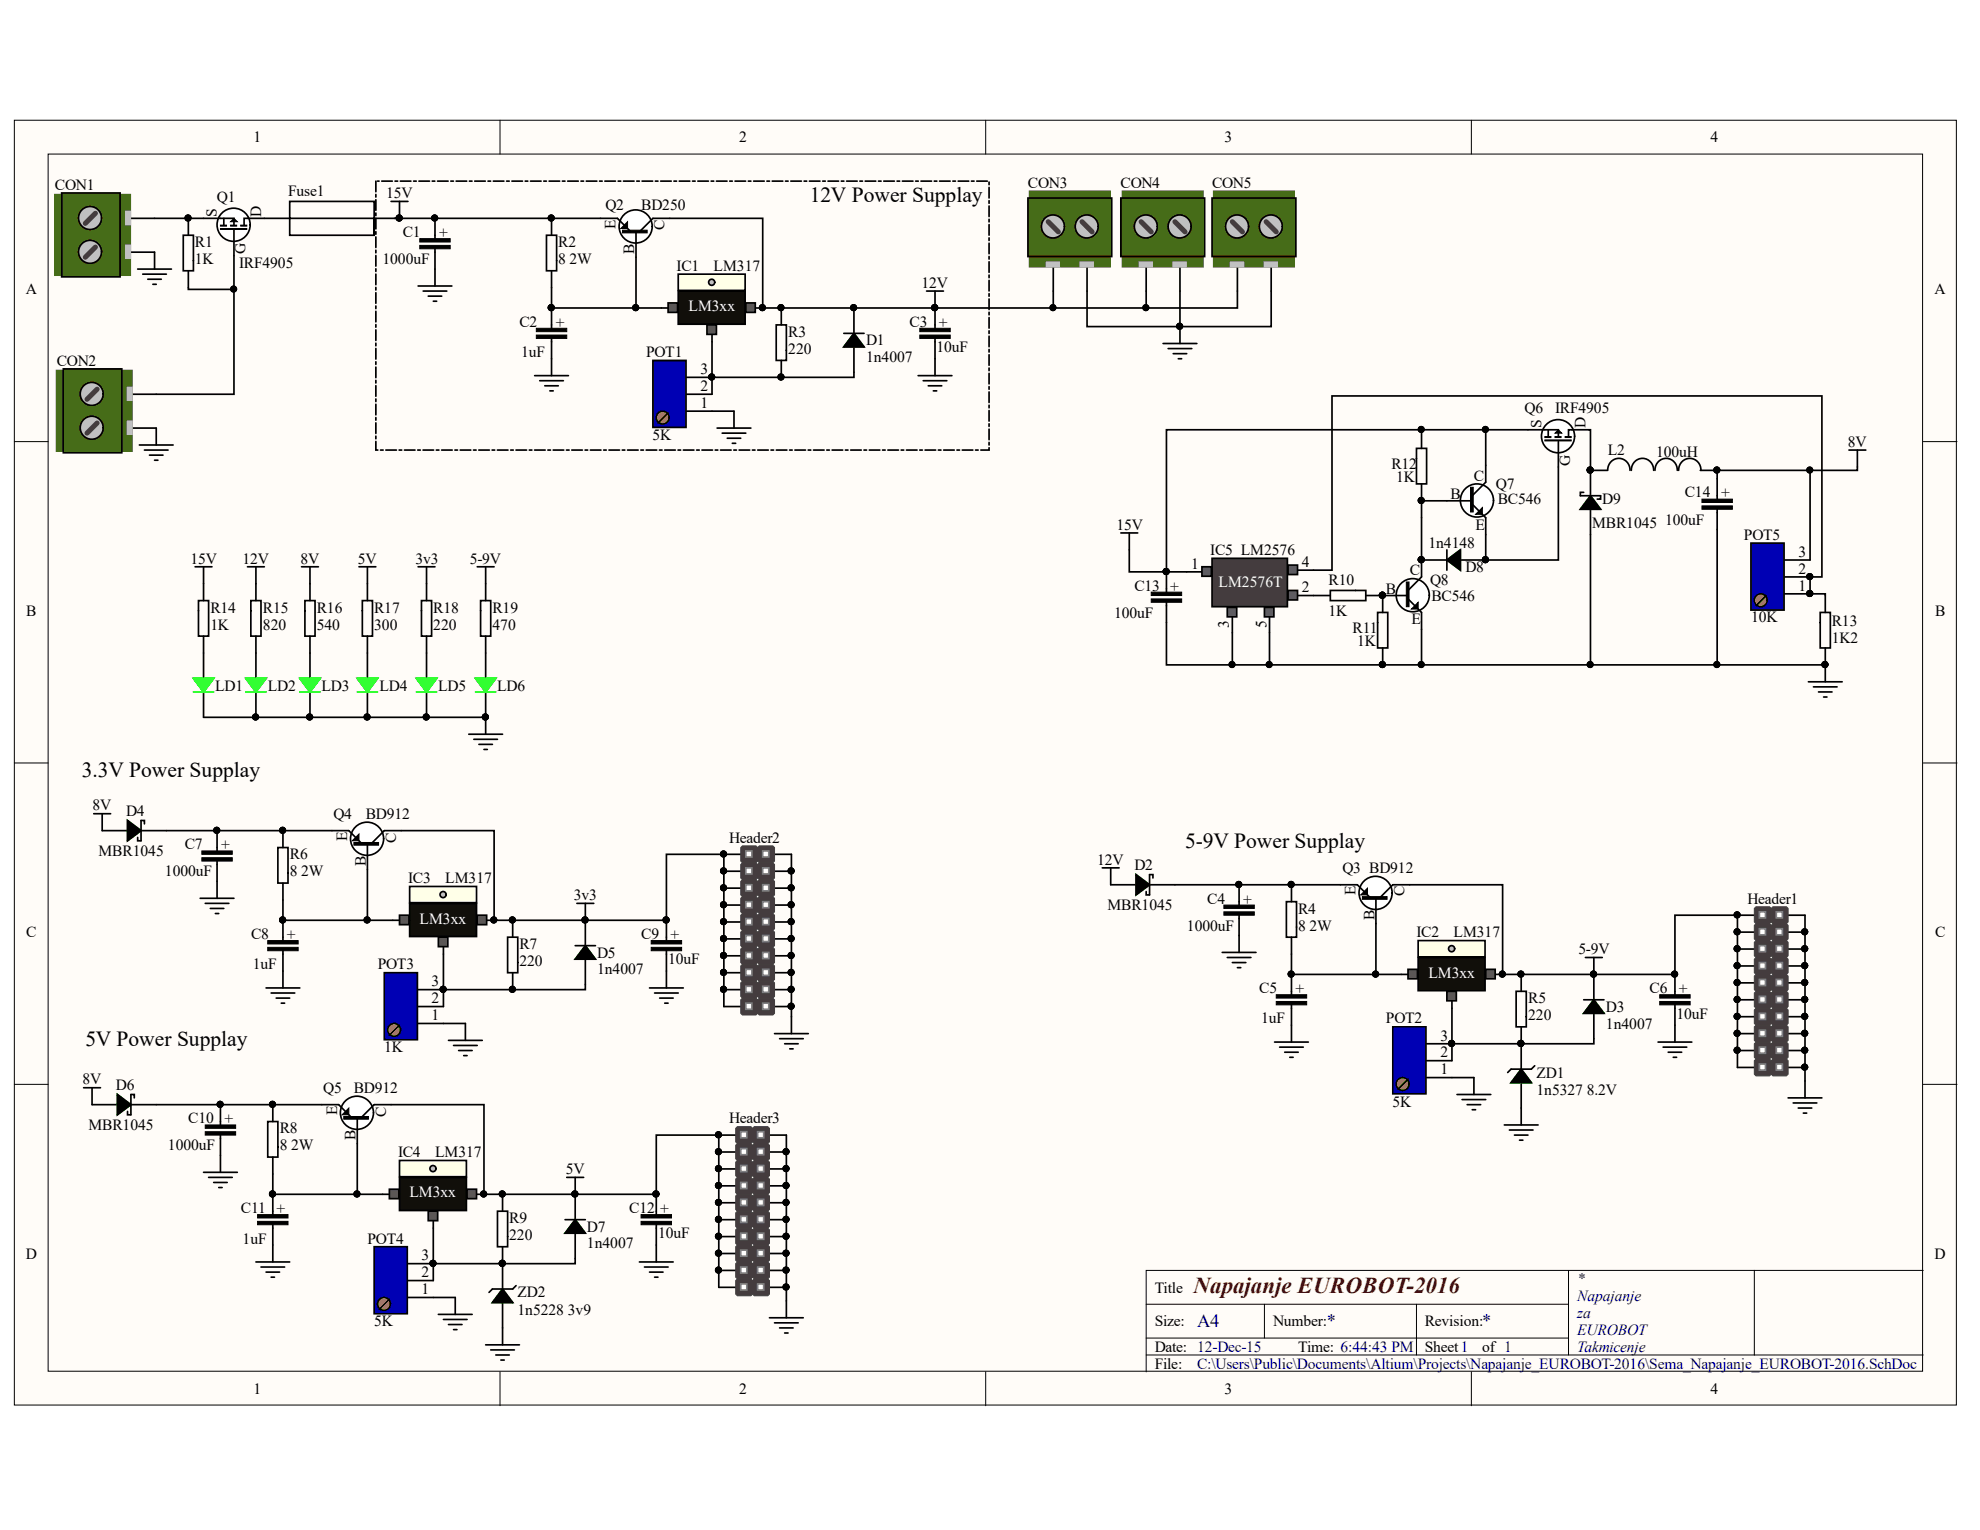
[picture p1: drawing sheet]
<svg xmlns="http://www.w3.org/2000/svg" width="279mm" height="216mm" viewBox="0 0 279 216" stroke-linecap="round" stroke-linejoin="round" font-family="sans-serif">
<defs><g id="words">
<text font-size="3.2" fill="#800000" x="168.4" y="182.4">Napajanje EUROBOT-2016</text>
<g font-size="3">
<text x="114.3" y="28.5">12V Power Supplay</text>
<text x="11.6" y="109.6">3.3V Power Supplay</text>
<text x="167.2" y="119.7">5-9V Power Supplay</text>
<text x="12.1" y="147.6">5V Power Supplay</text>
</g>
<g font-size="2.6" fill="#000080">
<text x="168.9" y="187.3">A4</text>
<text x="187.2" y="187.3">*</text>
<text x="209.2" y="187.3">*</text>
</g>
<g font-size="2.2">
<text x="35.8" y="20.1">1</text>
<text x="104.3" y="20.1">2</text>
<text x="172.8" y="20.1">3</text>
<text x="241.4" y="20.1">4</text>
<text x="7.8" y="26.8">CON1</text>
<text x="30.6" y="28.5">Q1</text>
<text x="40.6" y="27.7">Fuse1</text>
<text x="54.5" y="28">15V</text>
<text x="85.4" y="29.6">Q2</text>
<text x="90.5" y="29.6">BD250</text>
<text x="145.1" y="26.5">CON3</text>
<text x="158.1" y="26.5">CON4</text>
<text x="171" y="26.5">CON5</text>
<text x="27.5" y="34.9">R1</text>
<text x="30.6" y="30.6" transform="rotate(-90 30.6 30.6)">S</text>
<text x="34.7" y="35.8" transform="rotate(-90 34.7 35.8)">G</text>
<text x="36.9" y="30.6" transform="rotate(-90 36.9 30.6)">D</text>
<text x="56.8" y="33.4">C1</text>
<text x="63.3" y="33.4" transform="rotate(-90 63.3 33.4)">+</text>
<text x="78.8" y="34.9">R2</text>
<text x="86.9" y="32.3" transform="rotate(-90 86.9 32.3)">E</text>
<text x="89.5" y="35.8" transform="rotate(-90 89.5 35.8)">B</text>
<text x="93.8" y="32.5" transform="rotate(-90 93.8 32.5)">C</text>
<text x="3.6" y="41.5">A</text>
<text x="27.5" y="37.2">1K</text>
<text x="33.7" y="37.7">IRF4905</text>
<text x="54" y="37.2">1000uF</text>
<text x="78.8" y="37.2">8 2W</text>
<text x="95.5" y="38.3">IC1</text>
<text x="100.7" y="38.3">LM317</text>
<text x="130" y="40.6">12V</text>
<text x="273" y="41.5">A</text>
<text x="73.3" y="46.1">C2</text>
<text x="79.8" y="46.1" transform="rotate(-90 79.8 46.1)">+</text>
<text x="111.2" y="47.5">R3</text>
<text x="128.4" y="46.1">C3</text>
<text x="133.8" y="46.1" transform="rotate(-90 133.8 46.1)">+</text>
<text x="8" y="51.6">CON2</text>
<text x="73.5" y="50.4">1uF</text>
<text x="91.2" y="50.4">POT1</text>
<text x="98.8" y="52.8">3</text>
<text x="111.2" y="49.9">220</text>
<text x="122.2" y="48.7">D1</text>
<text x="122.2" y="51.1">1n4007</text>
<text x="132.2" y="49.7">10uF</text>
<text x="98.8" y="55.1">2</text>
<text x="98.8" y="57.6">1</text>
<text x="215.1" y="58.3">Q6</text>
<text x="219.4" y="58.3">IRF4905</text>
<text x="92.1" y="62.1">5K</text>
<text x="217.5" y="60.4" transform="rotate(-90 217.5 60.4)">S</text>
<text x="221.6" y="65.7" transform="rotate(-90 221.6 65.7)">G</text>
<text x="223.7" y="60.4" transform="rotate(-90 223.7 60.4)">D</text>
<text x="226.9" y="64.2">L2</text>
<text x="233.7" y="64.5">100uH</text>
<text x="260.8" y="63.1">8V</text>
<text x="196.3" y="66.1">R12</text>
<text x="197" y="68.1">1K</text>
<text x="204.7" y="70.4">B</text>
<text x="208" y="67.8">C</text>
<text x="211.1" y="69">Q7</text>
<text x="211.3" y="71.2">BC546</text>
<text x="226.1" y="71.2">D9</text>
<text x="237.7" y="70.2">C14</text>
<text x="244.2" y="70.2" transform="rotate(-90 244.2 70.2)">+</text>
<text x="157.5" y="74.7">15V</text>
<text x="201.6" y="77.4">1n4148</text>
<text x="208.2" y="74.7">E</text>
<text x="224.7" y="74.5">MBR1045</text>
<text x="235" y="74.1">100uF</text>
<text x="246.1" y="76.2">POT5</text>
<text x="26.9" y="79.5">15V</text>
<text x="34.2" y="79.5">12V</text>
<text x="42.4" y="79.5">8V</text>
<text x="50.5" y="79.5">5V</text>
<text x="58.6" y="79.5">3v3</text>
<text x="66.3" y="79.5">5-9V</text>
<text x="160.1" y="83.3">C13</text>
<text x="166.5" y="83.3" transform="rotate(-90 166.5 83.3)">+</text>
<text x="168.1" y="80.2">1</text>
<text x="170.8" y="78.3">IC5 LM2576</text>
<text x="183.7" y="83.6">2</text>
<text x="183.7" y="80">4</text>
<text x="187.5" y="82.6">R10</text>
<text x="195.6" y="83.8">B</text>
<text x="198.9" y="81.2">C</text>
<text x="201.8" y="82.6">Q8</text>
<text x="206.8" y="80.7">D8</text>
<text x="253.8" y="78.5">3</text>
<text x="253.8" y="81">2</text>
<text x="253.8" y="83.3">1</text>
<text x="3.7" y="86.9">B</text>
<text x="29.7" y="86.5">R14</text>
<text x="29.7" y="88.8">1K</text>
<text x="37.1" y="86.5">R15</text>
<text x="37.1" y="88.8">820</text>
<text x="44.7" y="86.5">R16</text>
<text x="44.7" y="88.8">540</text>
<text x="52.8" y="86.5">R17</text>
<text x="52.8" y="88.8">300</text>
<text x="61.1" y="86.5">R18</text>
<text x="61.1" y="88.8">220</text>
<text x="69.5" y="86.5">R19</text>
<text x="69.5" y="88.8">470</text>
<text x="157.2" y="87.1">100uF</text>
<text x="173.4" y="88.7" transform="rotate(-90 173.4 88.7)">3</text>
<text x="178.7" y="88.7" transform="rotate(-90 178.7 88.7)">5</text>
<text x="187.5" y="86.9">1K</text>
<text x="190.9" y="89.3">R11</text>
<text x="199.2" y="88.1">E</text>
<text x="202" y="84.8">BC546</text>
<text x="247.1" y="87.8">10K</text>
<text x="258.5" y="88.3">R13</text>
<text x="273.1" y="86.9">B</text>
<text x="191.5" y="91.2">1K</text>
<text x="258.5" y="90.7">1K2</text>
<text x="30.4" y="97.5">LD1</text>
<text x="37.8" y="97.5">LD2</text>
<text x="45.4" y="97.5">LD3</text>
<text x="53.6" y="97.5">LD4</text>
<text x="61.8" y="97.5">LD5</text>
<text x="70.2" y="97.5">LD6</text>
<text x="13.1" y="114.3">8V</text>
<text x="17.8" y="115.1">D4</text>
<text x="26.1" y="119.8">C7</text>
<text x="32.6" y="119.8" transform="rotate(-90 32.6 119.8)">+</text>
<text x="47.1" y="115.5">Q4</text>
<text x="49" y="118.6" transform="rotate(-90 49 118.6)">E</text>
<text x="51.6" y="115.5">BD912</text>
<text x="55.9" y="118.9" transform="rotate(-90 55.9 118.9)">C</text>
<text x="102.9" y="118.9">Header2</text>
<text x="13.9" y="120.8">MBR1045</text>
<text x="23.3" y="123.6">1000uF</text>
<text x="40.9" y="121.3">R6</text>
<text x="40.9" y="123.6">8 2W</text>
<text x="51.6" y="122.2" transform="rotate(-90 51.6 122.2)">B</text>
<text x="57.6" y="124.6">IC3</text>
<text x="62.8" y="124.6">LM317</text>
<text x="154.8" y="122">12V</text>
<text x="160.1" y="122.7">D2</text>
<text x="189.4" y="123.2">Q3 BD912</text>
<text x="81" y="127">3v3</text>
<text x="156.3" y="128.4">MBR1045</text>
<text x="167.5" y="131.3">1000uF</text>
<text x="170.4" y="127.5">C4</text>
<text x="176.8" y="127.5" transform="rotate(-90 176.8 127.5)">+</text>
<text x="183.2" y="128.9">R4</text>
<text x="183.2" y="131.3">8 2W</text>
<text x="191.3" y="126.2" transform="rotate(-90 191.3 126.2)">E</text>
<text x="194" y="129.9" transform="rotate(-90 194 129.9)">B</text>
<text x="198.2" y="126.5" transform="rotate(-90 198.2 126.5)">C</text>
<text x="246.6" y="127.5">Header1</text>
<text x="3.7" y="132.2">C</text>
<text x="35.4" y="132.5">C8</text>
<text x="35.7" y="136.8">1uF</text>
<text x="41.8" y="132.5" transform="rotate(-90 41.8 132.5)">+</text>
<text x="53.3" y="136.8">POT3</text>
<text x="73.3" y="133.9">R7</text>
<text x="73.3" y="136.3">220</text>
<text x="84.3" y="135.1">D5</text>
<text x="84.3" y="137.5">1n4007</text>
<text x="90.5" y="132.5">C9</text>
<text x="94.3" y="136">10uF</text>
<text x="96" y="132.5" transform="rotate(-90 96 132.5)">+</text>
<text x="199.9" y="132.2">IC2</text>
<text x="205.1" y="132.2">LM317</text>
<text x="222.7" y="134.6">5-9V</text>
<text x="273.1" y="132.2">C</text>
<text x="60.9" y="139.2">3</text>
<text x="60.9" y="141.5">2</text>
<text x="60.9" y="144">1</text>
<text x="177.7" y="140.1">C5</text>
<text x="184.2" y="140.2" transform="rotate(-90 184.2 140.2)">+</text>
<text x="215.6" y="141.5">R5</text>
<text x="215.6" y="144">220</text>
<text x="226.6" y="142.8">D3</text>
<text x="232.8" y="140.1">C6</text>
<text x="236.6" y="143.7">10uF</text>
<text x="238.2" y="140.2" transform="rotate(-90 238.2 140.2)">+</text>
<text x="54.2" y="148.5">1K</text>
<text x="177.9" y="144.4">1uF</text>
<text x="195.6" y="144.4">POT2</text>
<text x="203.2" y="146.9">3</text>
<text x="203.2" y="149.2">2</text>
<text x="226.6" y="145.2">1n4007</text>
<text x="11.6" y="153">8V</text>
<text x="16.4" y="153.8">D6</text>
<text x="45.6" y="154.2">Q5</text>
<text x="49.9" y="154.2">BD912</text>
<text x="203.2" y="151.6">1</text>
<text x="216.8" y="152.1">ZD1</text>
<text x="216.8" y="154.5">1n5327 8.2V</text>
<text x="12.5" y="159.4">MBR1045</text>
<text x="26.6" y="158.5">C10</text>
<text x="33.1" y="158.5" transform="rotate(-90 33.1 158.5)">+</text>
<text x="39.5" y="159.9">R8</text>
<text x="47.6" y="157.3" transform="rotate(-90 47.6 157.3)">E</text>
<text x="50.2" y="160.9" transform="rotate(-90 50.2 160.9)">B</text>
<text x="54.5" y="157.6" transform="rotate(-90 54.5 157.6)">C</text>
<text x="102.9" y="158.5">Header3</text>
<text x="196.5" y="156.1">5K</text>
<text x="23.7" y="162.3">1000uF</text>
<text x="39.5" y="162.3">8 2W</text>
<text x="56.2" y="163.3">IC4</text>
<text x="61.4" y="163.3">LM317</text>
<text x="79.9" y="165.7">5V</text>
<text x="34" y="171.2">C11</text>
<text x="40.4" y="171.2" transform="rotate(-90 40.4 171.2)">+</text>
<text x="71.9" y="172.6">R9</text>
<text x="82.8" y="173.8">D7</text>
<text x="88.8" y="171.2">C12</text>
<text x="94.5" y="171.2" transform="rotate(-90 94.5 171.2)">+</text>
<text x="3.6" y="177.6">D</text>
<text x="34.2" y="175.5">1uF</text>
<text x="51.9" y="175.5">POT4</text>
<text x="59.5" y="177.8">3</text>
<text x="71.9" y="175">220</text>
<text x="82.8" y="176.2">1n4007</text>
<text x="92.9" y="174.7">10uF</text>
<text x="273" y="177.6">D</text>
<text x="59.5" y="180.2">2</text>
<text x="59.5" y="182.7">1</text>
<text x="73" y="183.1">ZD2</text>
<text x="73" y="185.5">1n5228 3v9</text>
<text x="162.9" y="182.4">Title</text>
<text x="52.8" y="187.1">5K</text>
<text x="162.9" y="187.1">Size:</text>
<text x="162.9" y="190.8">Date: 12-Dec-15</text>
<text x="179.6" y="187.1">Number:</text>
<text x="183.2" y="190.8">Time: 6:44:43 PM</text>
<text x="201.1" y="187.1">Revision:</text>
<text x="201.1" y="190.8">Sheet1</text>
<text x="209.2" y="190.8">of 1</text>
<text x="35.8" y="196.7">1</text>
<text x="104.3" y="196.7">2</text>
<text x="162.9" y="193.1">File:</text>
<text x="172.8" y="196.7">3</text>
<text x="241.4" y="196.7">4</text>
</g>
<g font-size="2.2" fill="#fff">
<text x="97.2" y="43.9">LM3xx</text>
<text x="172" y="82.8">LM2576T</text>
<text x="59.2" y="130.4">LM3xx</text>
<text x="201.6" y="138">LM3xx</text>
<text x="57.8" y="169">LM3xx</text>
</g>
<g font-size="2.2" fill="#000080">
<text x="222.6" y="181.2">*</text>
<text x="222.6" y="183.6">Napajanje</text>
<text x="222.6" y="186">za</text>
<text x="222.6" y="188.3">EUROBOT</text>
<text x="222.6" y="190.8">Takmicenje</text>
<text x="168.9" y="193.1">C:\Users\Public\Documents\Altium\Projects\Napajanje_EUROBOT-2016\Sema_Napajanje_EUROBOT-2016.SchDoc</text>
</g>
</g></defs>
<g fill="#fffcf8" stroke="#000" stroke-width=".14">
<path d="M2 17h274.1v181.3h-274.1z"/>
<path d="M6.8 21.7h264.5v171.8h-264.5z"/>
</g>
<g fill="none" stroke="#000" stroke-width=".14">
<path d="M70.6 17v4.7M139.1 17v4.7M207.6 17v4.7M2 62.3h4.8M271.4 62.3h4.8M2 107.7h4.8M271.4 107.7h4.8M2 153h4.8M271.4 153h4.8M221.3 179.3v11.9M247.6 179.3h-85.9v14.3M271.4 179.3h-23.8v11.9"/>
<path d="M70.6 193.6v4.8M139.1 193.6v4.8M161.7 184h59.6M161.7 191.2h109.7M161.7 188.8h59.6M178.4 184v4.8M199.9 184v7.2M207.6 193.6v4.8"/>
</g>
<path d="M17 35.6h4.8M17 30.8h4.8" fill="none" stroke="#000" stroke-width=".24"/>
<g fill="#466c18" stroke="#466c18" stroke-width=".24">
<path d="M7.7 27.5h.9v11.3h-.9z"/>
<path d="M17 27.5h1.4v11.3h-1.4z"/>
</g>
<path d="M8.7 27.2h8.2v11.9h-8.2z" fill="#466c18" stroke="#000" stroke-width=".24"/>
<g fill="#c0c0c0" stroke="#000" stroke-width=".24">
<circle cx="12.7" cy="35.5" r="1.62"/>
<circle cx="12.7" cy="30.8" r="1.62"/>
</g>
<path d="M13.5 30.1l-1.5 1.4M13.5 34.9l-1.5 1.4" fill="none" stroke="#443c3e" stroke-width=".72"/>
<g fill="#c0c0c0" stroke="#c0c0c0" stroke-width=".24">
<path d="M17.8 34.6h.6v1.8h-.6z"/>
<path d="M17.8 29.9h.6v1.8h-.6z"/>
</g>
<path d="M17.3 55.6h4.7M17.3 60.4h4.7" fill="none" stroke="#000" stroke-width=".24"/>
<g fill="#466c18" stroke="#466c18" stroke-width=".24">
<path d="M8 52.3h.8v11.4h-.8z"/>
<path d="M17.3 52.3h1.3v11.4h-1.3z"/>
</g>
<path d="M8.9 52.1h8.3v11.8h-8.3z" fill="#466c18" stroke="#000" stroke-width=".24"/>
<g fill="#c0c0c0" stroke="#000" stroke-width=".24">
<circle cx="12.9" cy="60.4" r="1.62"/>
<circle cx="12.9" cy="55.6" r="1.62"/>
</g>
<path d="M13.7 54.9l-1.4 1.4M13.7 59.7l-1.4 1.4" fill="none" stroke="#443c3e" stroke-width=".72"/>
<g fill="#c0c0c0" stroke="#c0c0c0" stroke-width=".24">
<path d="M18 59.5h.6v1.8h-.6z"/>
<path d="M18 54.7h.6v1.8h-.6z"/>
</g>
<g fill="none" stroke="#000" stroke-width=".24">
<path d="M19.4 38h4.8M20.1 38.7h3.4M20.9 39.4h1.9M21.8 35.6v2.4M33 36.1v19.5h-11M37.3 30.8h15.5v2.4h-11.9v-4.8h11.9v4.8M52.8 30.8h3.6M61.4 30.8v2.9M61.4 35.1v5.3M21.6 40.1h.4M59 40.4h4.8M59.7 41.1h3.3"/>
<path d="M60.4 41.8h1.9M61.1 42.5h.5"/>
</g>
<g fill="#000" stroke="#000" stroke-width=".14">
<circle cx="56.3" cy="30.8" r=".43"/>
<circle cx="61.3" cy="30.8" r=".43"/>
<circle cx="33" cy="40.8" r=".43"/>
</g>
<g fill="#000" stroke="#000" stroke-width=".14">
<path d="M59.2 33.7h4.3v.5h-4.3z" fill-rule="evenodd"/>
<path d="M59.2 34.6h4.3v.5h-4.3z" fill-rule="evenodd"/>
</g>
<path d="M95.7 41.1h9.4v4.7h-9.4z" fill="#110f0a" stroke="#000" stroke-width=".24"/>
<path d="M93.3 43.5h2.4M100.5 45.8v2.4M105.2 43.5h2.4" fill="none" stroke="#000" stroke-width=".24"/>
<circle cx="107.6" cy="43.4" r=".43" fill="#000" stroke="#000" stroke-width=".14"/>
<path d="M95.7 38.7h9.4v2.3h-9.4z" fill="#ffffe8" stroke="#000" stroke-width=".24"/>
<circle cx="100.4" cy="39.8" r=".43" fill="#c0c0c0" stroke="#000" stroke-width=".24"/>
<g fill="#5e5854" stroke="#000" stroke-width=".24">
<path d="M94.3 42.7h1.3v1.4h-1.3z"/>
<path d="M99.8 45.8h1.3v1.4h-1.3z"/>
<path d="M105.2 42.7h1.4v1.4h-1.4z"/>
</g>
<g fill="#000" stroke="#000" stroke-width=".14">
<circle cx="77.8" cy="30.8" r=".43"/>
<circle cx="77.8" cy="43.4" r=".43"/>
<circle cx="89.7" cy="43.4" r=".43"/>
<circle cx="100.4" cy="53.2" r=".43"/>
<circle cx="107.6" cy="43.4" r=".43"/>
<circle cx="110.2" cy="53.2" r=".43"/>
<circle cx="110.2" cy="43.4" r=".43"/>
<circle cx="120.5" cy="43.4" r=".43"/>
</g>
<g fill="none" stroke="#000" stroke-width=".24">
<path d="M77.1 33.2h1.4v5h-1.4zM77.8 30.8v2.4M77.8 38.2v8.1M77.8 47.8v2.8M89.7 43.5h3.6M96.9 53.2h3.6M96.9 55.6h3.6M96.9 58h3.6M109.5 45.8h1.5v5.1h-1.5zM110.2 43.5v2.3M110.2 50.9v2.3M119.1 47h2.8"/>
<path d="M120.5 43.5v3.5M120.5 48.9v3.6"/>
</g>
<g fill="#000" stroke="#000" stroke-width=".14">
<path d="M75.7 46.3h4.3v.5h-4.3z" fill-rule="evenodd"/>
<path d="M75.7 47.3h4.3v.5h-4.3z" fill-rule="evenodd"/>
</g>
<path d="M120.5 47l1.4 1.9h-2.8z" fill="none" stroke="#0f0" stroke-width=".24"/>
<path d="M120.5 47l1.4 1.9h-2.8z" fill-rule="evenodd" fill="#000" stroke="#000" stroke-width=".24"/>
<path d="M92.1 50.9h4.7v9.4h-4.7z" fill="#0000b4" stroke="#000" stroke-width=".24"/>
<circle cx="93.5" cy="58.9" r=".91" fill="#ffc51a" stroke="#000" stroke-width=".24"/>
<g fill="none" stroke="#000" stroke-width=".24">
<path d="M89.7 36.3v7.2h-11.9M148.6 36.3v4.8M153.4 36.3v4.8M75.4 53h4.8M76.2 53.7h3.3M76.9 54.4h1.9M77.6 55.2h.5M77.8 50.6v2.4M94.3 58.3l-1.5 1.4M100.5 48.2v5h20v-.7M100.5 53.2v2.4M100.5 58h3.1v2.4"/>
<path d="M129.6 53h4.7M130.3 53.7h3.3M130.7 41.1h2.4M131 54.4h1.9M131.7 55.2h.5M131.9 41.1v5.2M131.9 47.8v5.2M101.2 60.4h4.8M101.9 61.1h3.3M102.6 61.8h1.9M103.3 62.6h.5"/>
</g>
<g fill="#000" stroke="#000" stroke-width=".14">
<circle cx="77.8" cy="43.4" r=".43"/>
<circle cx="89.7" cy="43.4" r=".43"/>
<circle cx="100.4" cy="53.2" r=".43"/>
<circle cx="110.2" cy="53.2" r=".43"/>
<circle cx="131.9" cy="43.4" r=".43"/>
</g>
<g fill="#000" stroke="#000" stroke-width=".14">
<path d="M129.8 46.3h4.3v.5h-4.3z" fill-rule="evenodd"/>
<path d="M129.8 47.3h4.3v.5h-4.3z" fill-rule="evenodd"/>
</g>
<g fill="#466c18" stroke="#466c18" stroke-width=".24">
<path d="M145.3 27h11.3v.9h-11.3z"/>
<path d="M145.3 36.3h11.3v1.3h-11.3z"/>
</g>
<path d="M145.1 27.9h11.8v8.3h-11.8z" fill="#466c18" stroke="#000" stroke-width=".24"/>
<g fill="#c0c0c0" stroke="#000" stroke-width=".24">
<circle cx="148.6" cy="32" r="1.62"/>
<circle cx="153.3" cy="32" r="1.62"/>
</g>
<path d="M147.9 31.3l1.4 1.4M152.7 31.3l1.4 1.4" fill="none" stroke="#443c3e" stroke-width=".72"/>
<g fill="#c0c0c0" stroke="#c0c0c0" stroke-width=".24">
<path d="M147.7 37h1.8v.6h-1.8z"/>
<path d="M152.4 37h1.9v.6h-1.9z"/>
</g>
<path d="M161.7 36.3v4.8M166.5 36.3v4.8" fill="none" stroke="#000" stroke-width=".24"/>
<g fill="#466c18" stroke="#466c18" stroke-width=".24">
<path d="M158.4 27h11.3v.9h-11.3z"/>
<path d="M158.4 36.3h11.3v1.3h-11.3z"/>
</g>
<path d="M158.2 27.9h11.8v8.3h-11.8z" fill="#466c18" stroke="#000" stroke-width=".24"/>
<g fill="#c0c0c0" stroke="#000" stroke-width=".24">
<circle cx="161.7" cy="32" r="1.62"/>
<circle cx="166.5" cy="32" r="1.62"/>
</g>
<path d="M161 31.3l1.5 1.4M165.8 31.3l1.4 1.4" fill="none" stroke="#443c3e" stroke-width=".72"/>
<g fill="#c0c0c0" stroke="#c0c0c0" stroke-width=".24">
<path d="M160.8 37h1.8v.6h-1.8z"/>
<path d="M165.6 37h1.8v.6h-1.8z"/>
</g>
<path d="M174.6 36.3v4.8M179.4 36.3v4.8" fill="none" stroke="#000" stroke-width=".24"/>
<g fill="#466c18" stroke="#466c18" stroke-width=".24">
<path d="M171.3 27h11.3v.9h-11.3z"/>
<path d="M171.3 36.3h11.3v1.3h-11.3z"/>
</g>
<path d="M171 27.9h11.9v8.3h-11.9z" fill="#466c18" stroke="#000" stroke-width=".24"/>
<g fill="#c0c0c0" stroke="#000" stroke-width=".24">
<circle cx="174.6" cy="32" r="1.62"/>
<circle cx="179.3" cy="32" r="1.62"/>
</g>
<path d="M173.9 31.3l1.4 1.4M178.7 31.3l1.4 1.4" fill="none" stroke="#443c3e" stroke-width=".72"/>
<g fill="#c0c0c0" stroke="#c0c0c0" stroke-width=".24">
<path d="M173.7 37h1.8v.6h-1.8z"/>
<path d="M178.4 37h1.8v.6h-1.8z"/>
</g>
<path d="M148.6 41.1v2.4h-16.7M153.4 41.1v5h26v-5M161.7 41.1v2.4h-13.1M164.1 48.5h4.8M164.8 49.2h3.4M165.6 49.9h1.9M166.3 50.6h.4M166.5 41.1v7.4M174.6 41.1v2.4h-12.9" fill="none" stroke="#000" stroke-width=".24"/>
<g fill="#000" stroke="#000" stroke-width=".14">
<circle cx="131.9" cy="43.4" r=".43"/>
<circle cx="148.6" cy="43.4" r=".43"/>
<circle cx="161.7" cy="43.4" r=".43"/>
<circle cx="166.5" cy="46" r=".43"/>
</g>
<circle cx="33" cy="31.7" r="2.34" fill="#fff" stroke="#000" stroke-width=".24"/>
<g fill="#000" stroke="#000" stroke-width=".14">
<path d="M31.1 32.2h3.7v.2h-3.7zM31.1 31.8h.9v.1h-.9zM32.5 31.8h.9v.1h-.9zM34 31.8h.8v.1h-.8z"/>
<circle cx="26.5" cy="30.8" r=".43"/>
<circle cx="33" cy="40.8" r=".43"/>
</g>
<path d="M25.9 33.2h1.4v5h-1.4zM26.6 38.2v2.6h6.4M26.6 30.8v2.4M28.7 30.8h4.3v1M31.6 30.8v1M33 32.5v3.6M37.3 30.8h-2.9v1M19.7 62.8h4.7M20.4 63.5h3.3M21.1 64.2h1.9M21.8 64.9h.5M22 60.4v2.4" fill="none" stroke="#000" stroke-width=".24"/>
<path d="M33 30.8l.5 .5h-1z" fill="#000" stroke="#000" stroke-width=".14"/>
<path d="M53 25.6v37.9h86.6v-37.9h-86.3" fill="none" stroke="#000" stroke-width=".24" stroke-dasharray="1.5 .4 .4 .4"/>
<path d="M200.1 135.1h9.5v4.7h-9.5z" fill="#110f0a" stroke="#000" stroke-width=".24"/>
<path d="M197.7 137.5h2.4M204.9 139.9v2.4M209.7 137.5h2.3" fill="none" stroke="#000" stroke-width=".24"/>
<circle cx="212" cy="137.5" r=".43" fill="#000" stroke="#000" stroke-width=".14"/>
<path d="M200.1 132.7h9.5v2.3h-9.5z" fill="#ffffe8" stroke="#000" stroke-width=".24"/>
<circle cx="204.8" cy="133.9" r=".43" fill="#c0c0c0" stroke="#000" stroke-width=".24"/>
<g fill="#5e5854" stroke="#000" stroke-width=".24">
<path d="M198.7 136.8h1.3v1.3h-1.3z"/>
<path d="M204.2 139.9h1.3v1.3h-1.3z"/>
<path d="M209.7 136.8h1.3v1.3h-1.3z"/>
</g>
<g fill="#000" stroke="#000" stroke-width=".14">
<circle cx="182.2" cy="124.8" r=".43"/>
<circle cx="182.2" cy="137.5" r=".43"/>
<circle cx="194.1" cy="137.5" r=".43"/>
<circle cx="212" cy="137.5" r=".43"/>
<circle cx="214.6" cy="137.5" r=".43"/>
<circle cx="224.9" cy="137.5" r=".43"/>
<circle cx="204.8" cy="147.2" r=".43"/>
<circle cx="214.6" cy="147.2" r=".43"/>
</g>
<g fill="none" stroke="#000" stroke-width=".24">
<path d="M181.5 127.2h1.5v5h-1.5zM182.2 124.9v2.3M182.2 132.2v2.4M182.2 137.5v2.9M194.2 137.5h3.5M213.9 139.9h1.5v5h-1.5zM214.7 137.5v2.4M224.9 137.5v3.6M182.2 141.8v2.9M201.3 147.3h3.6M201.3 149.7h3.6M201.3 152.1h3.6"/>
<path d="M214.7 144.9v2.4M223.5 141.1h2.8M224.9 143v3.6"/>
</g>
<g fill="#000" stroke="#000" stroke-width=".14">
<path d="M180.1 140.4h4.3v.4h-4.3z" fill-rule="evenodd"/>
<path d="M180.1 141.3h4.3v.5h-4.3z" fill-rule="evenodd"/>
</g>
<path d="M224.9 141.1l1.4 1.9h-2.8z" fill="none" stroke="#0f0" stroke-width=".24"/>
<path d="M224.9 141.1l1.4 1.9h-2.8z" fill-rule="evenodd" fill="#000" stroke="#000" stroke-width=".24"/>
<path d="M196.5 144.9h4.7v9.5h-4.7z" fill="#0000b4" stroke="#000" stroke-width=".24"/>
<circle cx="197.9" cy="153" r=".91" fill="#ffc51a" stroke="#000" stroke-width=".24"/>
<g fill="none" stroke="#000" stroke-width=".24">
<path d="M30.6 117.2v2.9M28.2 126.8h4.8M29 127.5h3.3M29.7 128.2h1.9M30.4 128.9h.5M30.6 121.5v5.3M155.5 122.5h2.4M156.7 122.5v2.4h3.6M162.2 124.9h3.6M162.7 123.9v-.5h-.5v2.9h-.5v-.5M194.2 130.3v7.2h-12v-2.9M236.4 137.5v2.9"/>
<path d="M179.9 147h4.7M180.6 147.8h3.3M181.3 148.5h1.9M182 149.2h.5M182.2 144.7v2.3M198.7 152.3l-1.4 1.4M204.9 147.3v2.4M204.9 152.1h3.1v2.3M205.6 154.4h4.8M206.3 155.2h3.4M207 155.9h1.9M207.7 156.6h.5"/>
<path d="M212.3 158.7h4.7M213 159.5h3.3M214.7 147.3v3.6M214.7 152.8v5.9M216.6 150.4l-.5 .5h-2.9l-.4 .4M234 147h4.7M234.7 147.8h3.3M235.4 148.5h1.9M236.1 149.2h.5M236.4 141.8v5.2M213.7 160.2h1.9M214.4 160.9h.5"/>
</g>
<g fill="#000" stroke="#000" stroke-width=".14">
<circle cx="30.6" cy="117.2" r=".43"/>
<circle cx="182.2" cy="137.5" r=".43"/>
<circle cx="194.1" cy="137.5" r=".43"/>
<circle cx="236.3" cy="137.5" r=".43"/>
<circle cx="204.8" cy="147.2" r=".43"/>
<circle cx="214.6" cy="147.2" r=".43"/>
</g>
<g fill="#000" stroke="#000" stroke-width=".14">
<path d="M28.5 120.1h4.3v.5h-4.3z" fill-rule="evenodd"/>
<path d="M28.5 121h4.3v.5h-4.3z" fill-rule="evenodd"/>
<path d="M234.2 140.4h4.3v.4h-4.3z" fill-rule="evenodd"/>
<path d="M234.2 141.3h4.3v.5h-4.3z" fill-rule="evenodd"/>
</g>
<path d="M160.3 123.4l1.9 1.5-1.9 1.4zM214.7 150.9l1.4 1.9h-2.9z" fill="none" stroke="#0f0" stroke-width=".24"/>
<g fill="#000" stroke="#000" stroke-width=".24">
<path d="M160.3 123.4l1.9 1.5-1.9 1.4z" fill-rule="evenodd"/>
<path d="M214.7 150.9l1.4 1.9h-2.9z" fill-rule="evenodd"/>
</g>
<path d="M57.8 127.5h9.4v4.7h-9.4z" fill="#110f0a" stroke="#000" stroke-width=".24"/>
<path d="M55.4 129.9h2.4M62.6 132.2v2.4M67.3 129.9h2.4" fill="none" stroke="#000" stroke-width=".24"/>
<circle cx="69.7" cy="129.8" r=".43" fill="#000" stroke="#000" stroke-width=".14"/>
<path d="M57.8 125.1h9.4v2.3h-9.4z" fill="#ffffe8" stroke="#000" stroke-width=".24"/>
<circle cx="62.5" cy="126.2" r=".43" fill="#c0c0c0" stroke="#000" stroke-width=".24"/>
<g fill="#5e5854" stroke="#000" stroke-width=".24">
<path d="M56.4 129.1h1.3v1.4h-1.3z"/>
<path d="M61.9 132.2h1.3v1.4h-1.3z"/>
<path d="M67.3 129.1h1.4v1.4h-1.4z"/>
</g>
<g fill="#000" stroke="#000" stroke-width=".14">
<circle cx="39.9" cy="117.2" r=".43"/>
<circle cx="39.9" cy="129.8" r=".43"/>
<circle cx="51.8" cy="129.8" r=".43"/>
<circle cx="62.5" cy="139.6" r=".43"/>
<circle cx="69.7" cy="129.8" r=".43"/>
<circle cx="72.3" cy="139.6" r=".43"/>
<circle cx="72.3" cy="129.8" r=".43"/>
<circle cx="82.5" cy="129.8" r=".43"/>
</g>
<g fill="none" stroke="#000" stroke-width=".24">
<path d="M39.2 119.6h1.4v5h-1.4zM39.9 117.2v2.4M39.9 124.6v8.1M39.9 134.2v2.8M51.8 129.9h3.6M59 139.6h3.6M71.6 132.2h1.5v5.1h-1.5zM72.3 129.9v2.3M72.3 137.3v2.3M81.2 133.4h2.8M82.6 129.9v3.5M82.6 135.4v3.5"/>
<path d="M59 142h3.6M59 144.4h3.6"/>
</g>
<g fill="#000" stroke="#000" stroke-width=".14">
<path d="M37.8 132.7h4.3v.5h-4.3z" fill-rule="evenodd"/>
<path d="M37.8 133.7h4.3v.5h-4.3z" fill-rule="evenodd"/>
</g>
<path d="M82.6 133.4l1.4 2h-2.8z" fill="none" stroke="#0f0" stroke-width=".24"/>
<path d="M82.6 133.4l1.4 2h-2.8z" fill-rule="evenodd" fill="#000" stroke="#000" stroke-width=".24"/>
<path d="M54.2 137.3h4.7v9.4h-4.7z" fill="#0000b4" stroke="#000" stroke-width=".24"/>
<circle cx="55.6" cy="145.3" r=".91" fill="#ffc51a" stroke="#000" stroke-width=".24"/>
<g fill="none" stroke="#000" stroke-width=".24">
<path d="M14.4 117.2h3.6M19.9 117.2h3.6M20.4 116.3v-.5h-.5v2.8h-.5v-.4M37.5 139.4h4.8M39.9 137v2.4M51.8 122.7v7.2h-11.9M62.6 139.6v2.4M91.7 139.4h4.7M94 129.9v2.8M94 134.2v5.2M245.2 131.5h3.5M245.2 129.1h3.5"/>
<path d="M38.3 140.1h3.3M39 140.8h1.9M39.7 141.6h.5M56.4 144.7l-1.5 1.4M62.6 144.4h3.1v2.4M63.3 146.8h4.8M64 147.5h3.3M64.7 148.2h1.9M65.4 149h.5M92.4 140.1h3.3M93.1 140.8h1.9M93.8 141.6h.5"/>
</g>
<g fill="#000" stroke="#000" stroke-width=".14">
<circle cx="39.9" cy="129.8" r=".43"/>
<circle cx="51.8" cy="129.8" r=".43"/>
<circle cx="62.5" cy="139.6" r=".43"/>
<circle cx="94" cy="129.8" r=".43"/>
<circle cx="245.1" cy="129.1" r=".43"/>
<circle cx="245.1" cy="131.5" r=".43"/>
</g>
<g fill="#000" stroke="#000" stroke-width=".14">
<path d="M91.9 132.7h4.3v.5h-4.3z" fill-rule="evenodd"/>
<path d="M91.9 133.7h4.3v.5h-4.3z" fill-rule="evenodd"/>
</g>
<path d="M18 115.8l1.9 1.4-1.9 1.4z" fill="none" stroke="#0f0" stroke-width=".24"/>
<path d="M18 115.8l1.9 1.4-1.9 1.4z" fill-rule="evenodd" fill="#000" stroke="#000" stroke-width=".24"/>
<g fill="#443c3e" stroke="#443c3e" stroke-width=".14">
<path d="M247.8 130.3h1.9l.2 .3v1.9l-.2 .2h-1.9l-.2-.2v-1.9z" fill-rule="evenodd"/>
<path d="M247.8 128h1.9l.2 .2v1.9l-.2 .2h-1.9l-.2-.2v-1.9z" fill-rule="evenodd"/>
</g>
<g fill="#fff" stroke="#808080" stroke-width=".24">
<path d="M248.3 131.1h.8v.8h-.8z"/>
<path d="M248.3 128.7h.8v.8h-.8z"/>
</g>
<path d="M251.1 129.1h3.6M251.1 131.5h3.6" fill="none" stroke="#000" stroke-width=".24"/>
<circle cx="254.7" cy="131.5" r=".43" fill="#000" stroke="#000" stroke-width=".14"/>
<g fill="#443c3e" stroke="#443c3e" stroke-width=".14">
<path d="M250.2 128h1.9l.2 .2v1.9l-.2 .2h-1.9l-.3-.2v-1.9z" fill-rule="evenodd"/>
<path d="M250.2 130.3h1.9l.2 .3v1.9l-.2 .2h-1.9l-.3-.2v-1.9z" fill-rule="evenodd"/>
</g>
<g fill="#fff" stroke="#808080" stroke-width=".24">
<path d="M250.7 128.7h.8v.8h-.8z"/>
<path d="M250.7 131.1h.8v.8h-.8z"/>
</g>
<path d="M245.2 136.3h3.5M245.2 133.9h3.5" fill="none" stroke="#000" stroke-width=".24"/>
<g fill="#000" stroke="#000" stroke-width=".14">
<circle cx="245.1" cy="136.3" r=".43"/>
<circle cx="245.1" cy="133.9" r=".43"/>
</g>
<g fill="#443c3e" stroke="#443c3e" stroke-width=".14">
<path d="M247.8 135.1h1.9l.2 .3v1.9l-.2 .2h-1.9l-.2-.2v-1.9z" fill-rule="evenodd"/>
<path d="M247.8 132.7h1.9l.2 .3v1.9l-.2 .2h-1.9l-.2-.2v-1.9z" fill-rule="evenodd"/>
</g>
<g fill="#fff" stroke="#808080" stroke-width=".24">
<path d="M248.3 135.8h.8v.9h-.8z"/>
<path d="M248.3 133.4h.8v.9h-.8z"/>
</g>
<path d="M251.1 133.9h3.6M251.1 136.3h3.6" fill="none" stroke="#000" stroke-width=".24"/>
<g fill="#000" stroke="#000" stroke-width=".14">
<circle cx="254.7" cy="136.3" r=".43"/>
<circle cx="254.7" cy="133.9" r=".43"/>
</g>
<g fill="#443c3e" stroke="#443c3e" stroke-width=".14">
<path d="M250.2 132.7h1.9l.2 .3v1.9l-.2 .2h-1.9l-.3-.2v-1.9z" fill-rule="evenodd"/>
<path d="M250.2 135.1h1.9l.2 .3v1.9l-.2 .2h-1.9l-.3-.2v-1.9z" fill-rule="evenodd"/>
</g>
<g fill="#fff" stroke="#808080" stroke-width=".24">
<path d="M250.7 133.4h.8v.9h-.8z"/>
<path d="M250.7 135.8h.8v.9h-.8z"/>
</g>
<path d="M245.2 138.7h3.5M245.2 141.1h3.5" fill="none" stroke="#000" stroke-width=".24"/>
<g fill="#000" stroke="#000" stroke-width=".14">
<circle cx="245.1" cy="138.6" r=".43"/>
<circle cx="245.1" cy="141" r=".43"/>
</g>
<g fill="#443c3e" stroke="#443c3e" stroke-width=".14">
<path d="M247.8 139.9h1.9l.2 .2v1.9l-.2 .3h-1.9l-.2-.3v-1.9z" fill-rule="evenodd"/>
<path d="M247.8 137.5h1.9l.2 .2v1.9l-.2 .3h-1.9l-.2-.3v-1.9z" fill-rule="evenodd"/>
</g>
<g fill="#fff" stroke="#808080" stroke-width=".24">
<path d="M248.3 140.6h.8v.9h-.8z"/>
<path d="M248.3 138.2h.8v.9h-.8z"/>
</g>
<path d="M251.1 138.7h3.6M251.1 141.1h3.6" fill="none" stroke="#000" stroke-width=".24"/>
<g fill="#000" stroke="#000" stroke-width=".14">
<circle cx="254.7" cy="138.6" r=".43"/>
<circle cx="254.7" cy="141" r=".43"/>
</g>
<g fill="#443c3e" stroke="#443c3e" stroke-width=".14">
<path d="M250.2 137.5h1.9l.2 .2v1.9l-.2 .3h-1.9l-.3-.3v-1.9z" fill-rule="evenodd"/>
<path d="M250.2 139.9h1.9l.2 .2v1.9l-.2 .3h-1.9l-.3-.3v-1.9z" fill-rule="evenodd"/>
</g>
<g fill="#fff" stroke="#808080" stroke-width=".24">
<path d="M250.7 138.2h.8v.9h-.8z"/>
<path d="M250.7 140.6h.8v.9h-.8z"/>
</g>
<path d="M245.2 145.9h3.5M245.2 143.5h3.5" fill="none" stroke="#000" stroke-width=".24"/>
<g fill="#000" stroke="#000" stroke-width=".14">
<circle cx="245.1" cy="143.4" r=".43"/>
<circle cx="245.1" cy="145.8" r=".43"/>
</g>
<g fill="#443c3e" stroke="#443c3e" stroke-width=".14">
<path d="M247.8 144.7h1.9l.2 .2v1.9l-.2 .2h-1.9l-.2-.2v-1.9z" fill-rule="evenodd"/>
<path d="M247.8 142.3h1.9l.2 .2v1.9l-.2 .3h-1.9l-.2-.3v-1.9z" fill-rule="evenodd"/>
</g>
<g fill="#fff" stroke="#808080" stroke-width=".24">
<path d="M248.3 145.4h.8v.8h-.8z"/>
<path d="M248.3 143h.8v.8h-.8z"/>
</g>
<path d="M251.1 143.5h3.6M251.1 145.9h3.6" fill="none" stroke="#000" stroke-width=".24"/>
<g fill="#000" stroke="#000" stroke-width=".14">
<circle cx="254.7" cy="143.4" r=".43"/>
<circle cx="254.7" cy="145.8" r=".43"/>
</g>
<g fill="#443c3e" stroke="#443c3e" stroke-width=".14">
<path d="M250.2 142.3h1.9l.2 .2v1.9l-.2 .3h-1.9l-.3-.3v-1.9z" fill-rule="evenodd"/>
<path d="M250.2 144.7h1.9l.2 .2v1.9l-.2 .2h-1.9l-.3-.2v-1.9z" fill-rule="evenodd"/>
</g>
<g fill="#fff" stroke="#808080" stroke-width=".24">
<path d="M250.7 143h.8v.8h-.8z"/>
<path d="M250.7 145.4h.8v.8h-.8z"/>
</g>
<path d="M245.2 148.2h3.5" fill="none" stroke="#000" stroke-width=".24"/>
<circle cx="245.1" cy="148.2" r=".43" fill="#000" stroke="#000" stroke-width=".14"/>
<path d="M247.8 147h1.9l.2 .3v1.9l-.2 .2h-1.9l-.2-.2v-1.9z" fill-rule="evenodd" fill="#443c3e" stroke="#443c3e" stroke-width=".14"/>
<path d="M248.3 147.8h.8v.8h-.8z" fill="#fff" stroke="#808080" stroke-width=".24"/>
<path d="M251.1 148.2h3.6" fill="none" stroke="#000" stroke-width=".24"/>
<circle cx="254.7" cy="148.2" r=".43" fill="#000" stroke="#000" stroke-width=".14"/>
<path d="M250.2 147h1.9l.2 .3v1.9l-.2 .2h-1.9l-.3-.2v-1.9z" fill-rule="evenodd" fill="#443c3e" stroke="#443c3e" stroke-width=".14"/>
<path d="M250.7 147.8h.8v.8h-.8z" fill="#fff" stroke="#808080" stroke-width=".24"/>
<path d="M245.2 150.6h3.5" fill="none" stroke="#000" stroke-width=".24"/>
<path d="M247.8 149.4h1.9l.2 .3v1.9l-.2 .2h-1.9l-.2-.2v-1.9z" fill-rule="evenodd" fill="#443c3e" stroke="#443c3e" stroke-width=".14"/>
<path d="M248.3 150.2h.8v.8h-.8z" fill="#fff" stroke="#808080" stroke-width=".24"/>
<path d="M251.1 150.6h3.6" fill="none" stroke="#000" stroke-width=".24"/>
<circle cx="254.7" cy="150.6" r=".43" fill="#000" stroke="#000" stroke-width=".14"/>
<path d="M250.2 149.4h1.9l.2 .3v1.9l-.2 .2h-1.9l-.3-.2v-1.9z" fill-rule="evenodd" fill="#443c3e" stroke="#443c3e" stroke-width=".14"/>
<path d="M250.7 150.2h.8v.8h-.8z" fill="#fff" stroke="#808080" stroke-width=".24"/>
<g fill="#000" stroke="#000" stroke-width=".14">
<circle cx="102.1" cy="120.5" r=".43"/>
<circle cx="102.1" cy="122.9" r=".43"/>
<circle cx="245.1" cy="136.3" r=".43"/>
<circle cx="245.1" cy="129.1" r=".43"/>
<circle cx="245.1" cy="138.6" r=".43"/>
<circle cx="245.1" cy="133.9" r=".43"/>
<circle cx="245.1" cy="131.5" r=".43"/>
<circle cx="254.7" cy="136.3" r=".43"/>
<circle cx="254.7" cy="138.6" r=".43"/>
<circle cx="254.7" cy="133.9" r=".43"/>
<circle cx="254.7" cy="131.5" r=".43"/>
<circle cx="245.1" cy="143.4" r=".43"/>
<circle cx="245.1" cy="145.8" r=".43"/>
<circle cx="245.1" cy="148.2" r=".43"/>
<circle cx="245.1" cy="141" r=".43"/>
<circle cx="254.7" cy="143.4" r=".43"/>
<circle cx="254.7" cy="145.8" r=".43"/>
<circle cx="254.7" cy="150.6" r=".43"/>
<circle cx="254.7" cy="141" r=".43"/>
<circle cx="254.7" cy="148.2" r=".43"/>
</g>
<path d="M102.1 122.9h3.6M102.1 120.6h3.6" fill="none" stroke="#000" stroke-width=".24"/>
<g fill="#443c3e" stroke="#443c3e" stroke-width=".14">
<path d="M104.8 121.7h1.9l.2 .3v1.9l-.2 .2h-1.9l-.3-.2v-1.9z" fill-rule="evenodd"/>
<path d="M104.8 119.4h1.9l.2 .2v1.9l-.2 .2h-1.9l-.3-.2v-1.9z" fill-rule="evenodd"/>
</g>
<g fill="#fff" stroke="#808080" stroke-width=".24">
<path d="M105.2 122.5h.9v.8h-.9z"/>
<path d="M105.2 120.1h.9v.8h-.9z"/>
</g>
<path d="M108.1 120.6h3.6M108.1 122.9h3.6" fill="none" stroke="#000" stroke-width=".24"/>
<circle cx="111.6" cy="122.9" r=".43" fill="#000" stroke="#000" stroke-width=".14"/>
<g fill="#443c3e" stroke="#443c3e" stroke-width=".14">
<path d="M107.1 119.4h2l.2 .2v1.9l-.2 .2h-2l-.2-.2v-1.9z" fill-rule="evenodd"/>
<path d="M107.1 121.7h2l.2 .3v1.9l-.2 .2h-2l-.2-.2v-1.9z" fill-rule="evenodd"/>
</g>
<g fill="#fff" stroke="#808080" stroke-width=".24">
<path d="M107.6 120.1h.9v.8h-.9z"/>
<path d="M107.6 122.5h.9v.8h-.9z"/>
</g>
<path d="M102.1 127.7h3.6M102.1 125.3h3.6" fill="none" stroke="#000" stroke-width=".24"/>
<g fill="#000" stroke="#000" stroke-width=".14">
<circle cx="102.1" cy="125.3" r=".43"/>
<circle cx="102.1" cy="127.7" r=".43"/>
</g>
<g fill="#443c3e" stroke="#443c3e" stroke-width=".14">
<path d="M104.8 126.5h1.9l.2 .3v1.9l-.2 .2h-1.9l-.3-.2v-1.9z" fill-rule="evenodd"/>
<path d="M104.8 124.1h1.9l.2 .3v1.9l-.2 .2h-1.9l-.3-.2v-1.9z" fill-rule="evenodd"/>
</g>
<g fill="#fff" stroke="#808080" stroke-width=".24">
<path d="M105.2 127.2h.9v.9h-.9z"/>
<path d="M105.2 124.9h.9v.8h-.9z"/>
</g>
<path d="M108.1 125.3h3.6M108.1 127.7h3.6" fill="none" stroke="#000" stroke-width=".24"/>
<g fill="#000" stroke="#000" stroke-width=".14">
<circle cx="111.6" cy="127.7" r=".43"/>
<circle cx="111.6" cy="125.3" r=".43"/>
</g>
<g fill="#443c3e" stroke="#443c3e" stroke-width=".14">
<path d="M107.1 124.1h2l.2 .3v1.9l-.2 .2h-2l-.2-.2v-1.9z" fill-rule="evenodd"/>
<path d="M107.1 126.5h2l.2 .3v1.9l-.2 .2h-2l-.2-.2v-1.9z" fill-rule="evenodd"/>
</g>
<g fill="#fff" stroke="#808080" stroke-width=".24">
<path d="M107.6 124.9h.9v.8h-.9z"/>
<path d="M107.6 127.2h.9v.9h-.9z"/>
</g>
<path d="M102.1 132.5h3.6M102.1 130.1h3.6" fill="none" stroke="#000" stroke-width=".24"/>
<g fill="#000" stroke="#000" stroke-width=".14">
<circle cx="102.1" cy="130.1" r=".43"/>
<circle cx="102.1" cy="132.4" r=".43"/>
</g>
<g fill="#443c3e" stroke="#443c3e" stroke-width=".14">
<path d="M104.8 131.3h1.9l.2 .2v1.9l-.2 .3h-1.9l-.3-.3v-1.9z" fill-rule="evenodd"/>
<path d="M104.8 128.9h1.9l.2 .2v2l-.2 .2h-1.9l-.3-.2v-2z" fill-rule="evenodd"/>
</g>
<g fill="#fff" stroke="#808080" stroke-width=".24">
<path d="M105.2 132h.9v.9h-.9z"/>
<path d="M105.2 129.6h.9v.9h-.9z"/>
</g>
<path d="M108.1 130.1h3.6M108.1 132.5h3.6" fill="none" stroke="#000" stroke-width=".24"/>
<g fill="#000" stroke="#000" stroke-width=".14">
<circle cx="111.6" cy="130.1" r=".43"/>
<circle cx="111.6" cy="132.4" r=".43"/>
</g>
<g fill="#443c3e" stroke="#443c3e" stroke-width=".14">
<path d="M107.1 128.9h2l.2 .2v2l-.2 .2h-2l-.2-.2v-2z" fill-rule="evenodd"/>
<path d="M107.1 131.3h2l.2 .2v1.9l-.2 .3h-2l-.2-.3v-1.9z" fill-rule="evenodd"/>
</g>
<g fill="#fff" stroke="#808080" stroke-width=".24">
<path d="M107.6 129.6h.9v.9h-.9z"/>
<path d="M107.6 132h.9v.9h-.9z"/>
</g>
<path d="M102.1 137.3h3.6M102.1 134.9h3.6" fill="none" stroke="#000" stroke-width=".24"/>
<g fill="#000" stroke="#000" stroke-width=".14">
<circle cx="102.1" cy="137.2" r=".43"/>
<circle cx="102.1" cy="134.8" r=".43"/>
</g>
<g fill="#443c3e" stroke="#443c3e" stroke-width=".14">
<path d="M104.8 136.1h1.9l.2 .2v1.9l-.2 .3h-1.9l-.3-.3v-1.9z" fill-rule="evenodd"/>
<path d="M104.8 133.7h1.9l.2 .2v1.9l-.2 .3h-1.9l-.3-.3v-1.9z" fill-rule="evenodd"/>
</g>
<g fill="#fff" stroke="#808080" stroke-width=".24">
<path d="M105.2 136.8h.9v.8h-.9z"/>
<path d="M105.2 134.4h.9v.9h-.9z"/>
</g>
<path d="M108.1 134.9h3.6M108.1 137.3h3.6" fill="none" stroke="#000" stroke-width=".24"/>
<g fill="#000" stroke="#000" stroke-width=".14">
<circle cx="111.6" cy="137.2" r=".43"/>
<circle cx="111.6" cy="134.8" r=".43"/>
</g>
<g fill="#443c3e" stroke="#443c3e" stroke-width=".14">
<path d="M107.1 133.7h2l.2 .2v1.9l-.2 .3h-2l-.2-.3v-1.9z" fill-rule="evenodd"/>
<path d="M107.1 136.1h2l.2 .2v1.9l-.2 .3h-2l-.2-.3v-1.9z" fill-rule="evenodd"/>
</g>
<g fill="#fff" stroke="#808080" stroke-width=".24">
<path d="M107.6 134.4h.9v.9h-.9z"/>
<path d="M107.6 136.8h.9v.8h-.9z"/>
</g>
<path d="M102.1 139.6h3.6" fill="none" stroke="#000" stroke-width=".24"/>
<circle cx="102.1" cy="139.6" r=".43" fill="#000" stroke="#000" stroke-width=".14"/>
<path d="M104.8 138.5h1.9l.2 .2v1.9l-.2 .2h-1.9l-.3-.2v-1.9z" fill-rule="evenodd" fill="#443c3e" stroke="#443c3e" stroke-width=".14"/>
<path d="M105.2 139.2h.9v.8h-.9z" fill="#fff" stroke="#808080" stroke-width=".24"/>
<path d="M108.1 139.6h3.6" fill="none" stroke="#000" stroke-width=".24"/>
<circle cx="111.6" cy="139.6" r=".43" fill="#000" stroke="#000" stroke-width=".14"/>
<path d="M107.1 138.5h2l.2 .2v1.9l-.2 .2h-2l-.2-.2v-1.9z" fill-rule="evenodd" fill="#443c3e" stroke="#443c3e" stroke-width=".14"/>
<path d="M107.6 139.2h.9v.8h-.9z" fill="#fff" stroke="#808080" stroke-width=".24"/>
<path d="M102.1 142h3.6" fill="none" stroke="#000" stroke-width=".24"/>
<path d="M104.8 140.8h1.9l.2 .3v1.9l-.2 .2h-1.9l-.3-.2v-1.9z" fill-rule="evenodd" fill="#443c3e" stroke="#443c3e" stroke-width=".14"/>
<path d="M105.2 141.6h.9v.8h-.9z" fill="#fff" stroke="#808080" stroke-width=".24"/>
<path d="M108.1 142h3.6" fill="none" stroke="#000" stroke-width=".24"/>
<circle cx="111.6" cy="142" r=".43" fill="#000" stroke="#000" stroke-width=".14"/>
<path d="M107.1 140.8h2l.2 .3v1.9l-.2 .2h-2l-.2-.2v-1.9z" fill-rule="evenodd" fill="#443c3e" stroke="#443c3e" stroke-width=".14"/>
<path d="M107.6 141.6h.9v.8h-.9z" fill="#fff" stroke="#808080" stroke-width=".24"/>
<g fill="#000" stroke="#000" stroke-width=".14">
<circle cx="94" cy="129.8" r=".43"/>
<circle cx="102.1" cy="120.5" r=".43"/>
<circle cx="102.1" cy="130.1" r=".43"/>
<circle cx="102.1" cy="139.6" r=".43"/>
<circle cx="102.1" cy="122.9" r=".43"/>
<circle cx="102.1" cy="132.4" r=".43"/>
<circle cx="102.1" cy="137.2" r=".43"/>
<circle cx="102.1" cy="125.3" r=".43"/>
<circle cx="102.1" cy="134.8" r=".43"/>
<circle cx="102.1" cy="127.7" r=".43"/>
<circle cx="111.6" cy="139.6" r=".43"/>
<circle cx="111.6" cy="130.1" r=".43"/>
<circle cx="111.6" cy="122.9" r=".43"/>
<circle cx="111.6" cy="132.4" r=".43"/>
<circle cx="111.6" cy="137.2" r=".43"/>
<circle cx="111.6" cy="127.7" r=".43"/>
<circle cx="111.6" cy="125.3" r=".43"/>
<circle cx="111.6" cy="134.8" r=".43"/>
<circle cx="174.8" cy="124.8" r=".43"/>
<circle cx="254.7" cy="136.3" r=".43"/>
<circle cx="254.7" cy="138.6" r=".43"/>
<circle cx="254.7" cy="133.9" r=".43"/>
<circle cx="254.7" cy="131.5" r=".43"/>
<circle cx="111.6" cy="142" r=".43"/>
<circle cx="254.7" cy="143.4" r=".43"/>
<circle cx="254.7" cy="145.8" r=".43"/>
<circle cx="254.7" cy="150.6" r=".43"/>
<circle cx="254.7" cy="141" r=".43"/>
<circle cx="254.7" cy="148.2" r=".43"/>
</g>
<g fill="none" stroke="#000" stroke-width=".24">
<path d="M94 129.9v-9.3h8.1v21.4M111.7 120.6v25.3M172.5 134.4h4.7M173.2 135.1h3.3M173.9 135.8h1.9M174.6 136.5h.5M174.8 124.9v2.8M174.8 129.1v5.3M254.7 129.1v25.8M109.3 145.9h4.8M110 146.6h3.3M110.7 147.3h1.9"/>
<path d="M111.4 148h.5M252.3 154.9h4.8M253 155.6h3.4M253.8 156.4h1.9M254.5 157.1h.4"/>
</g>
<g fill="#000" stroke="#000" stroke-width=".14">
<path d="M172.7 127.7h4.3v.5h-4.3z" fill-rule="evenodd"/>
<path d="M172.7 128.7h4.3v.4h-4.3z" fill-rule="evenodd"/>
</g>
<path d="M56.4 166.1h9.4v4.7h-9.4z" fill="#110f0a" stroke="#000" stroke-width=".24"/>
<path d="M54 168.5h2.4M61.1 170.9v2.4M65.9 168.5h2.4" fill="none" stroke="#000" stroke-width=".24"/>
<circle cx="68.2" cy="168.5" r=".43" fill="#000" stroke="#000" stroke-width=".14"/>
<path d="M56.4 163.8h9.4v2.2h-9.4z" fill="#ffffe8" stroke="#000" stroke-width=".24"/>
<circle cx="61.1" cy="164.9" r=".43" fill="#c0c0c0" stroke="#000" stroke-width=".24"/>
<g fill="#5e5854" stroke="#000" stroke-width=".24">
<path d="M54.9 167.8h1.4v1.3h-1.4z"/>
<path d="M60.4 170.9h1.4v1.4h-1.4z"/>
<path d="M65.9 167.8h1.3v1.3h-1.3z"/>
</g>
<g fill="#000" stroke="#000" stroke-width=".14">
<circle cx="38.4" cy="155.8" r=".43"/>
<circle cx="38.4" cy="168.5" r=".43"/>
<circle cx="50.4" cy="168.5" r=".43"/>
<circle cx="61.1" cy="178.3" r=".43"/>
<circle cx="68.2" cy="168.5" r=".43"/>
<circle cx="70.9" cy="168.5" r=".43"/>
<circle cx="70.9" cy="178.3" r=".43"/>
<circle cx="81.1" cy="168.5" r=".43"/>
</g>
<g fill="none" stroke="#000" stroke-width=".24">
<path d="M37.8 158.3h1.4v5h-1.4zM38.5 155.9v2.4M38.5 163.3v8.1M38.5 172.8v2.9M50.4 168.5h3.6M57.6 178.3h3.5M70.2 170.9h1.4v5h-1.4zM70.9 168.5v2.4M70.9 175.9v2.4M79.7 172.1h2.9M81.2 168.5v3.6M81.2 174v3.6"/>
<path d="M57.6 180.7h3.5M57.6 183.1h3.5"/>
</g>
<g fill="#000" stroke="#000" stroke-width=".14">
<path d="M36.4 171.4h4.2v.5h-4.2z" fill-rule="evenodd"/>
<path d="M36.4 172.3h4.2v.5h-4.2z" fill-rule="evenodd"/>
</g>
<path d="M81.2 172.1l1.4 1.9h-2.9z" fill="none" stroke="#0f0" stroke-width=".24"/>
<path d="M81.2 172.1l1.4 1.9h-2.9z" fill-rule="evenodd" fill="#000" stroke="#000" stroke-width=".24"/>
<path d="M52.8 175.9h4.7v9.5h-4.7z" fill="#0000b4" stroke="#000" stroke-width=".24"/>
<circle cx="54.2" cy="184" r=".91" fill="#ffc51a" stroke="#000" stroke-width=".24"/>
<g fill="none" stroke="#000" stroke-width=".24">
<path d="M13 155.9h3.6M18.5 155.9h3.5M18.9 154.9v-.5h-.4v2.9h-.5v-.5M36.1 178.1h4.8M36.8 178.8h3.4M37.5 179.5h1.9M38.5 175.7v2.4M50.4 161.4v7.1h-11.9M61.1 173.3v5h20.1v-.7M61.1 178.3v2.4M70.9 178.3v3.6M90.2 178.1h4.8"/>
<path d="M90.9 178.8h3.4M91.7 179.5h1.9M92.6 168.5v2.9M92.6 172.8v5.3M101.4 162.6h3.6M101.4 160.2h3.6M38.3 180.2h.4M54.9 183.3l-1.4 1.5M61.1 183.1h3.1v2.4M61.9 185.5h4.7M62.6 186.2h3.3M63.3 186.9h1.9"/>
<path d="M64 187.6h.5M68.5 189.8h4.8M69.2 190.5h3.4M70 191.2h1.9M70.7 191.9h.5M70.9 183.8v6M72.8 181.4l-.5 .5h-2.8l-.5 .5M92.4 180.2h.4"/>
</g>
<g fill="#000" stroke="#000" stroke-width=".14">
<circle cx="38.4" cy="168.5" r=".43"/>
<circle cx="50.4" cy="168.5" r=".43"/>
<circle cx="61.1" cy="178.3" r=".43"/>
<circle cx="70.9" cy="178.3" r=".43"/>
<circle cx="92.6" cy="168.5" r=".43"/>
<circle cx="101.4" cy="160.1" r=".43"/>
<circle cx="101.4" cy="162.5" r=".43"/>
</g>
<g fill="#000" stroke="#000" stroke-width=".14">
<path d="M90.5 171.4h4.3v.5h-4.3z" fill-rule="evenodd"/>
<path d="M90.5 172.3h4.3v.5h-4.3z" fill-rule="evenodd"/>
</g>
<path d="M16.6 154.4l1.9 1.5-1.9 1.4zM70.9 181.9l1.4 1.9h-2.8z" fill="none" stroke="#0f0" stroke-width=".24"/>
<g fill="#000" stroke="#000" stroke-width=".24">
<path d="M16.6 154.4l1.9 1.5-1.9 1.4z" fill-rule="evenodd"/>
<path d="M70.9 181.9l1.4 1.9h-2.8z" fill-rule="evenodd"/>
</g>
<g fill="#443c3e" stroke="#443c3e" stroke-width=".14">
<path d="M104.1 161.4h1.9l.2 .2v1.9l-.2 .3h-1.9l-.3-.3v-1.9z" fill-rule="evenodd"/>
<path d="M104.1 159h1.9l.2 .2v1.9l-.2 .3h-1.9l-.3-.3v-1.9z" fill-rule="evenodd"/>
</g>
<g fill="#fff" stroke="#808080" stroke-width=".24">
<path d="M104.5 162.1h.9v.8h-.9z"/>
<path d="M104.5 159.7h.9v.9h-.9z"/>
</g>
<path d="M107.4 160.2h3.6M107.4 162.6h3.6" fill="none" stroke="#000" stroke-width=".24"/>
<circle cx="110.9" cy="162.5" r=".43" fill="#000" stroke="#000" stroke-width=".14"/>
<g fill="#443c3e" stroke="#443c3e" stroke-width=".14">
<path d="M106.4 159h1.9l.3 .2v1.9l-.3 .3h-1.9l-.2-.3v-1.9z" fill-rule="evenodd"/>
<path d="M106.4 161.4h1.9l.3 .2v1.9l-.3 .3h-1.9l-.2-.3v-1.9z" fill-rule="evenodd"/>
</g>
<g fill="#fff" stroke="#808080" stroke-width=".24">
<path d="M106.9 159.7h.9v.9h-.9z"/>
<path d="M106.9 162.1h.9v.8h-.9z"/>
</g>
<path d="M101.4 167.3h3.6M101.4 164.9h3.6" fill="none" stroke="#000" stroke-width=".24"/>
<g fill="#000" stroke="#000" stroke-width=".14">
<circle cx="101.4" cy="167.3" r=".43"/>
<circle cx="101.4" cy="164.9" r=".43"/>
</g>
<g fill="#443c3e" stroke="#443c3e" stroke-width=".14">
<path d="M104.1 166.1h1.9l.2 .3v1.9l-.2 .2h-1.9l-.3-.2v-1.9z" fill-rule="evenodd"/>
<path d="M104.1 163.8h1.9l.2 .2v1.9l-.2 .2h-1.9l-.3-.2v-1.9z" fill-rule="evenodd"/>
</g>
<g fill="#fff" stroke="#808080" stroke-width=".24">
<path d="M104.5 166.9h.9v.8h-.9z"/>
<path d="M104.5 164.5h.9v.8h-.9z"/>
</g>
<path d="M107.4 164.9h3.6M107.4 167.3h3.6" fill="none" stroke="#000" stroke-width=".24"/>
<g fill="#000" stroke="#000" stroke-width=".14">
<circle cx="110.9" cy="167.3" r=".43"/>
<circle cx="110.9" cy="164.9" r=".43"/>
</g>
<g fill="#443c3e" stroke="#443c3e" stroke-width=".14">
<path d="M106.4 163.8h1.9l.3 .2v1.9l-.3 .2h-1.9l-.2-.2v-1.9z" fill-rule="evenodd"/>
<path d="M106.4 166.1h1.9l.3 .3v1.9l-.3 .2h-1.9l-.2-.2v-1.9z" fill-rule="evenodd"/>
</g>
<g fill="#fff" stroke="#808080" stroke-width=".24">
<path d="M106.9 164.5h.9v.8h-.9z"/>
<path d="M106.9 166.9h.9v.8h-.9z"/>
</g>
<path d="M101.4 172.1h3.6M101.4 169.7h3.6" fill="none" stroke="#000" stroke-width=".24"/>
<g fill="#000" stroke="#000" stroke-width=".14">
<circle cx="101.4" cy="169.7" r=".43"/>
<circle cx="101.4" cy="172.1" r=".43"/>
</g>
<g fill="#443c3e" stroke="#443c3e" stroke-width=".14">
<path d="M104.1 170.9h1.9l.2 .3v1.9l-.2 .2h-1.9l-.3-.2v-1.9z" fill-rule="evenodd"/>
<path d="M104.1 168.5h1.9l.2 .3v1.9l-.2 .2h-1.9l-.3-.2v-1.9z" fill-rule="evenodd"/>
</g>
<g fill="#fff" stroke="#808080" stroke-width=".24">
<path d="M104.5 171.6h.9v.9h-.9z"/>
<path d="M104.5 169.2h.9v.9h-.9z"/>
</g>
<path d="M107.4 169.7h3.6M107.4 172.1h3.6" fill="none" stroke="#000" stroke-width=".24"/>
<g fill="#000" stroke="#000" stroke-width=".14">
<circle cx="110.9" cy="169.7" r=".43"/>
<circle cx="110.9" cy="172.1" r=".43"/>
</g>
<g fill="#443c3e" stroke="#443c3e" stroke-width=".14">
<path d="M106.4 168.5h1.9l.3 .3v1.9l-.3 .2h-1.9l-.2-.2v-1.9z" fill-rule="evenodd"/>
<path d="M106.4 170.9h1.9l.3 .3v1.9l-.3 .2h-1.9l-.2-.2v-1.9z" fill-rule="evenodd"/>
</g>
<g fill="#fff" stroke="#808080" stroke-width=".24">
<path d="M106.9 169.2h.9v.9h-.9z"/>
<path d="M106.9 171.6h.9v.9h-.9z"/>
</g>
<path d="M101.4 176.9h3.6M101.4 174.5h3.6" fill="none" stroke="#000" stroke-width=".24"/>
<g fill="#000" stroke="#000" stroke-width=".14">
<circle cx="101.4" cy="176.8" r=".43"/>
<circle cx="101.4" cy="174.4" r=".43"/>
</g>
<g fill="#443c3e" stroke="#443c3e" stroke-width=".14">
<path d="M104.1 175.7h1.9l.2 .2v1.9l-.2 .3h-1.9l-.3-.3v-1.9z" fill-rule="evenodd"/>
<path d="M104.1 173.3h1.9l.2 .2v2l-.2 .2h-1.9l-.3-.2v-2z" fill-rule="evenodd"/>
</g>
<g fill="#fff" stroke="#808080" stroke-width=".24">
<path d="M104.5 176.4h.9v.9h-.9z"/>
<path d="M104.5 174h.9v.9h-.9z"/>
</g>
<path d="M107.4 174.5h3.6M107.4 176.9h3.6" fill="none" stroke="#000" stroke-width=".24"/>
<g fill="#000" stroke="#000" stroke-width=".14">
<circle cx="110.9" cy="176.8" r=".43"/>
<circle cx="110.9" cy="174.4" r=".43"/>
</g>
<g fill="#443c3e" stroke="#443c3e" stroke-width=".14">
<path d="M106.4 173.3h1.9l.3 .2v2l-.3 .2h-1.9l-.2-.2v-2z" fill-rule="evenodd"/>
<path d="M106.4 175.7h1.9l.3 .2v1.9l-.3 .3h-1.9l-.2-.3v-1.9z" fill-rule="evenodd"/>
</g>
<g fill="#fff" stroke="#808080" stroke-width=".24">
<path d="M106.9 174h.9v.9h-.9z"/>
<path d="M106.9 176.4h.9v.9h-.9z"/>
</g>
<path d="M101.4 179.3h3.6" fill="none" stroke="#000" stroke-width=".24"/>
<circle cx="101.4" cy="179.2" r=".43" fill="#000" stroke="#000" stroke-width=".14"/>
<path d="M104.1 178.1h1.9l.2 .2v1.9l-.2 .3h-1.9l-.3-.3v-1.9z" fill-rule="evenodd" fill="#443c3e" stroke="#443c3e" stroke-width=".14"/>
<path d="M104.5 178.8h.9v.9h-.9z" fill="#fff" stroke="#808080" stroke-width=".24"/>
<path d="M107.4 179.3h3.6" fill="none" stroke="#000" stroke-width=".24"/>
<circle cx="110.9" cy="179.2" r=".43" fill="#000" stroke="#000" stroke-width=".14"/>
<path d="M106.4 178.1h1.9l.3 .2v1.9l-.3 .3h-1.9l-.2-.3v-1.9z" fill-rule="evenodd" fill="#443c3e" stroke="#443c3e" stroke-width=".14"/>
<path d="M106.9 178.8h.9v.9h-.9z" fill="#fff" stroke="#808080" stroke-width=".24"/>
<path d="M101.4 181.7h3.6" fill="none" stroke="#000" stroke-width=".24"/>
<path d="M104.1 180.5h1.9l.2 .2v1.9l-.2 .2h-1.9l-.3-.2v-1.9z" fill-rule="evenodd" fill="#443c3e" stroke="#443c3e" stroke-width=".14"/>
<path d="M104.5 181.2h.9v.8h-.9z" fill="#fff" stroke="#808080" stroke-width=".24"/>
<path d="M107.4 181.7h3.6" fill="none" stroke="#000" stroke-width=".24"/>
<circle cx="110.9" cy="181.6" r=".43" fill="#000" stroke="#000" stroke-width=".14"/>
<path d="M106.4 180.5h1.9l.3 .2v1.9l-.3 .2h-1.9l-.2-.2v-1.9z" fill-rule="evenodd" fill="#443c3e" stroke="#443c3e" stroke-width=".14"/>
<path d="M106.9 181.2h.9v.8h-.9z" fill="#fff" stroke="#808080" stroke-width=".24"/>
<g fill="#000" stroke="#000" stroke-width=".14">
<circle cx="31.1" cy="155.8" r=".43"/>
<circle cx="92.6" cy="168.5" r=".43"/>
<circle cx="101.4" cy="167.3" r=".43"/>
<circle cx="101.4" cy="160.1" r=".43"/>
<circle cx="101.4" cy="169.7" r=".43"/>
<circle cx="101.4" cy="179.2" r=".43"/>
<circle cx="101.4" cy="176.8" r=".43"/>
<circle cx="101.4" cy="162.5" r=".43"/>
<circle cx="101.4" cy="172.1" r=".43"/>
<circle cx="101.4" cy="174.4" r=".43"/>
<circle cx="101.4" cy="164.9" r=".43"/>
<circle cx="110.9" cy="167.3" r=".43"/>
<circle cx="110.9" cy="169.7" r=".43"/>
<circle cx="110.9" cy="179.2" r=".43"/>
<circle cx="110.9" cy="176.8" r=".43"/>
<circle cx="110.9" cy="162.5" r=".43"/>
<circle cx="110.9" cy="164.9" r=".43"/>
<circle cx="110.9" cy="174.4" r=".43"/>
<circle cx="110.9" cy="172.1" r=".43"/>
<circle cx="110.9" cy="181.6" r=".43"/>
</g>
<path d="M31.1 155.9v2.8M28.7 165.4h4.8M29.4 166.1h3.4M30.2 166.9h1.9M30.9 167.6h.4M31.1 160.2v5.2M92.6 168.5v-8.3h8.8v21.5M111 160.2v25.8M108.6 186h4.7M109.3 186.7h3.3M110 187.4h1.9M110.7 188.1h.5" fill="none" stroke="#000" stroke-width=".24"/>
<g fill="#000" stroke="#000" stroke-width=".14">
<path d="M29 158.7h4.3v.5h-4.3z" fill-rule="evenodd"/>
<path d="M29 159.7h4.3v.5h-4.3z" fill-rule="evenodd"/>
</g>
<circle cx="219.9" cy="61.6" r="2.34" fill="#fff" stroke="#000" stroke-width=".24"/>
<path d="M218 62.1h3.7v.1h-3.7zM218 61.6h.9v.1h-.9zM219.4 61.6h.9v.1h-.9zM220.9 61.6h.8v.1h-.8z" fill="#000" stroke="#000" stroke-width=".14"/>
<path d="M215.6 60.6h4.3v1M218.5 60.6v1M219.9 62.3v3.6M224.2 60.6h-2.9v1" fill="none" stroke="#000" stroke-width=".24"/>
<path d="M219.9 60.6l.5 .5h-1z" fill="#000" stroke="#000" stroke-width=".14"/>
<circle cx="208.4" cy="70.6" r="2.34" fill="#fff" stroke="#000" stroke-width=".24"/>
<path d="M207.5 68.8h.4v3.4h-.4z" fill="#000" stroke="#000" stroke-width=".14"/>
<path d="M204.2 70.7h3.5M207.7 71.1l2 2v2.3M209.7 65.7v2.3l-2 2" fill="none" stroke="#000" stroke-width=".24"/>
<path d="M209.2 71.6v1h-1z" fill="#000" stroke="#000" stroke-width=".14"/>
<circle cx="199.4" cy="84" r="2.34" fill="#fff" stroke="#000" stroke-width=".24"/>
<g fill="#000" stroke="#000" stroke-width=".14">
<path d="M198.4 82.1h.4v3.5h-.4z"/>
<circle cx="200.5" cy="70.6" r=".43"/>
<circle cx="200.5" cy="79" r=".43"/>
<circle cx="209.6" cy="60.6" r=".43"/>
<circle cx="209.6" cy="79" r=".43"/>
<circle cx="195.1" cy="93.8" r=".43"/>
<circle cx="195.1" cy="84" r=".43"/>
</g>
<g fill="none" stroke="#000" stroke-width=".24">
<path d="M199.9 63.3h1.4v5h-1.4zM200.6 60.9v2.4M200.6 68.3v2.4M200.6 79h3.6M204.2 70.7h-3.6v10.7l-1.9 1.9M204.2 77.6v2.9M206.1 79h3.6M209.7 60.6v5.1M209.7 75.4v3.6M219.9 65.9v13.1h-10.2M185.3 84h2.4M187.7 83.3h5v1.5h-5z"/>
<path d="M192.7 84h6M194.4 86.4h1.4v5h-1.4zM195.1 84v2.4M195.1 91.4v2.4M198.7 84.5l1.9 1.9v2.4"/>
</g>
<path d="M200.1 85v.9h-.9z" fill="#000" stroke="#000" stroke-width=".14"/>
<path d="M204.2 79l1.9-1.4v2.9z" fill="none" stroke="#0f0" stroke-width=".24"/>
<path d="M204.2 79l1.9-1.4v2.9z" fill-rule="evenodd" fill="#000" stroke="#000" stroke-width=".24"/>
<path d="M171 78.8h10.7v6.8h-10.7z" fill="#443c3e" stroke="#000" stroke-width=".24"/>
<path d="M167.5 80.7h3.5M173.9 85.7v3.6M179.1 85.7v3.6M181.8 84h3.5M181.8 80.5h3.5" fill="none" stroke="#000" stroke-width=".24"/>
<g fill="#5d5b60" stroke="#000" stroke-width=".24">
<path d="M169.6 80h1.3v1.3h-1.3z"/>
<path d="M173.2 85.7h1.3v1.3h-1.3z"/>
<path d="M178.4 85.7h1.4v1.3h-1.4z"/>
<path d="M181.8 83.3h1.3v1.4h-1.3z"/>
<path d="M181.8 79.7h1.3v1.4h-1.3z"/>
</g>
<g fill="none" stroke="#000" stroke-width=".24">
<path d="M223.5 69.5h-.5v.5h2.9v.4h-.5M224.4 71.9v3.5M226.8 66.4h-2.4v3.6M230 66.4a1.58 1.58 0 0 0-1.6-1.7 1.58 1.58 0 0 0-1.5 1.7M233.3 66.4a1.58 1.58 0 0 0-1.5-1.7 1.58 1.58 0 0 0-1.6 1.7M236.7 66.4a1.58 1.58 0 0 0-1.6-1.7 1.58 1.58 0 0 0-1.6 1.7M239.9 66.4h2.4M240 66.4a1.58 1.58 0 0 0-1.6-1.7 1.58 1.58 0 0 0-1.5 1.7M242.3 67.6v2.8M242.3 71.9v2.8M251.8 79h3.6M164.6 85v2.9"/>
<path d="M167.5 80.7h-2.9v2.9M251.8 81.4h3.6M251.8 83.8h3.6"/>
</g>
<g fill="#000" stroke="#000" stroke-width=".14">
<circle cx="224.4" cy="66.3" r=".43"/>
<circle cx="242.3" cy="66.3" r=".43"/>
<circle cx="164.6" cy="80.6" r=".43"/>
<circle cx="255.4" cy="81.4" r=".43"/>
<circle cx="255.4" cy="83.7" r=".43"/>
</g>
<g fill="#000" stroke="#000" stroke-width=".14">
<path d="M240.2 70.4h4.3v.5h-4.3z" fill-rule="evenodd"/>
<path d="M240.2 71.4h4.3v.5h-4.3z" fill-rule="evenodd"/>
<path d="M162.5 83.6h4.2v.4h-4.2z" fill-rule="evenodd"/>
<path d="M162.5 84.5h4.2v.5h-4.2z" fill-rule="evenodd"/>
</g>
<path d="M224.4 70l1.5 1.9h-2.9z" fill="none" stroke="#0f0" stroke-width=".24"/>
<path d="M224.4 70l1.5 1.9h-2.9z" fill-rule="evenodd" fill="#000" stroke="#000" stroke-width=".24"/>
<path d="M247.1 76.6h4.7v9.5h-4.7z" fill="#0000b4" stroke="#000" stroke-width=".24"/>
<circle cx="248.5" cy="84.7" r=".91" fill="#ffc51a" stroke="#000" stroke-width=".24"/>
<g fill="none" stroke="#000" stroke-width=".24">
<path d="M21.8 30.8h6.9M55.2 28.4h2.4M56.4 28.4v2.4M27.5 80h2.4M28.7 80v4.8M34.9 80h2.4M36.1 80v4.8M42.5 80h2.4M43.7 80v4.8M50.7 80h2.3M51.8 80v4.8M59 80h2.4"/>
<path d="M60.2 80v4.8M67.3 80h2.4M68.5 80v4.8M158.2 75.2h2.3M200.6 60.6h-36v20.1h-5.2v-5.5M215.6 60.6h-15v.3M224.2 60.6h.2v5.8M224.4 75.4v18.4M242.3 67.6v-1.2h13.1v12.6M242.3 74.7v19.1M260.9 63.5h2.4M262.1 63.5v2.9h-6.7"/>
<path d="M28 84.8h1.4v5h-1.4zM28.7 97.6v3.6h39.8M28.7 89.8v5.9M35.4 84.8h1.4v5h-1.4zM36.1 89.8v5.9M36.1 97.6v3.6M43 84.8h1.5v5h-1.5zM43.7 89.8v5.9M43.7 97.6v3.6M51.1 84.8h1.5v5h-1.5zM51.8 89.8v5.9M51.8 97.6v3.6"/>
<path d="M59.5 84.8h1.4v5h-1.4zM60.2 89.8v5.9M60.2 97.6v3.6M67.8 84.8h1.4v5h-1.4zM68.5 89.8v5.9M68.5 97.6v6M173.9 89.3v4.5M179.1 89.3v4.5M185.3 80.5h2.7v-24.6h69.1v25.5h-1.7v2.4h2.2v2.6M200.6 88.8v5h-5.5M249.2 84l-1.4 1.5M255.2 96.2h4.8"/>
<path d="M255.9 96.9h3.3M256.6 97.6h1.9M256.9 86.4h1.4v5h-1.4zM257.3 98.4h.5M257.6 91.4v4.8M13.2 114.8h2.4M14.4 114.8v2.4M66.1 103.6h4.8M66.9 104.3h3.3M67.6 105h1.9M68.3 105.8h.5M81.4 127.5h2.4"/>
<path d="M82.6 127.5v2.4M223.7 135.1h2.4M224.9 135.1v2.4M11.8 153.5h2.4M13 153.5v2.4M80 166.1h2.4M81.2 166.1v2.4"/>
</g>
<g fill="#000" stroke="#000" stroke-width=".14">
<circle cx="26.5" cy="30.8" r=".43"/>
<circle cx="56.3" cy="30.8" r=".43"/>
<circle cx="200.5" cy="60.6" r=".43"/>
<circle cx="209.6" cy="60.6" r=".43"/>
<circle cx="224.4" cy="66.3" r=".43"/>
<circle cx="242.3" cy="66.3" r=".43"/>
<circle cx="255.4" cy="66.3" r=".43"/>
<circle cx="164.6" cy="80.6" r=".43"/>
<circle cx="173.8" cy="93.8" r=".43"/>
<circle cx="179.1" cy="93.8" r=".43"/>
<circle cx="195.1" cy="93.8" r=".43"/>
<circle cx="200.5" cy="93.8" r=".43"/>
<circle cx="224.4" cy="93.8" r=".43"/>
<circle cx="242.3" cy="93.8" r=".43"/>
<circle cx="255.4" cy="81.4" r=".43"/>
<circle cx="255.4" cy="83.7" r=".43"/>
<circle cx="257.5" cy="93.8" r=".43"/>
<circle cx="36.1" cy="101.2" r=".43"/>
<circle cx="43.7" cy="101.2" r=".43"/>
<circle cx="51.8" cy="101.2" r=".43"/>
<circle cx="60.1" cy="101.2" r=".43"/>
<circle cx="68.5" cy="101.2" r=".43"/>
<circle cx="82.5" cy="129.8" r=".43"/>
<circle cx="224.9" cy="137.5" r=".43"/>
<circle cx="81.1" cy="168.5" r=".43"/>
</g>
<path d="M27.3 95.7h2.9l-1.5 1.9zM27.3 97.6h2.9M34.7 95.7h2.8l-1.4 1.9zM34.7 97.6h2.8M42.3 95.7h2.9l-1.5 1.9zM42.3 97.6h2.9M50.4 95.7h2.9l-1.5 1.9zM50.4 97.6h2.9M58.8 95.7h2.8l-1.4 1.9zM58.8 97.6h2.8M67.1 95.7h2.9l-1.5 1.9zM67.1 97.6h2.9" fill="none" stroke="#0f0" stroke-width=".24"/>
<g fill="#0f0" stroke="#0f0" stroke-width=".24">
<path d="M27.3 95.7h2.9l-1.5 1.9z" fill-rule="evenodd"/>
<path d="M34.7 95.7h2.8l-1.4 1.9z" fill-rule="evenodd"/>
<path d="M42.3 95.7h2.9l-1.5 1.9z" fill-rule="evenodd"/>
<path d="M50.4 95.7h2.9l-1.5 1.9z" fill-rule="evenodd"/>
<path d="M58.8 95.7h2.8l-1.4 1.9z" fill-rule="evenodd"/>
<path d="M67.1 95.7h2.9l-1.5 1.9z" fill-rule="evenodd"/>
</g>
<circle cx="89.7" cy="32" r="2.34" fill="#fff" stroke="#000" stroke-width=".24"/>
<g fill="#000" stroke="#000" stroke-width=".14">
<path d="M87.8 32.5h3.5v.4h-3.5z"/>
<circle cx="30.6" cy="117.2" r=".43"/>
<circle cx="39.9" cy="117.2" r=".43"/>
</g>
<path d="M84.7 30.8h2.4l1.9 1.9M89.7 32.7v3.6M94.5 30.8h-2.4l-1.9 1.9M23.5 117.2h23.3" fill="none" stroke="#000" stroke-width=".24"/>
<path d="M88.6 31.3v.9h-1z" fill="#000" stroke="#000" stroke-width=".14"/>
<circle cx="51.8" cy="118.4" r="2.34" fill="#fff" stroke="#000" stroke-width=".24"/>
<g fill="#000" stroke="#000" stroke-width=".14">
<path d="M49.9 118.9h3.5v.4h-3.5z"/>
<circle cx="31.1" cy="155.8" r=".43"/>
<circle cx="38.4" cy="155.8" r=".43"/>
<circle cx="68.2" cy="168.5" r=".43"/>
<circle cx="70.9" cy="168.5" r=".43"/>
<circle cx="81.1" cy="168.5" r=".43"/>
<circle cx="92.6" cy="168.5" r=".43"/>
</g>
<path d="M46.8 117.2h2.4l1.9 1.9M51.8 119.1v3.6M56.6 117.2h-2.4l-1.9 1.9M22 155.9h23.4M55.2 155.9h13.1v12.6h24.3" fill="none" stroke="#000" stroke-width=".24"/>
<path d="M50.7 117.7v.9h-1z" fill="#000" stroke="#000" stroke-width=".14"/>
<circle cx="50.4" cy="157" r="2.34" fill="#fff" stroke="#000" stroke-width=".24"/>
<g fill="#000" stroke="#000" stroke-width=".14">
<path d="M48.5 157.5h3.5v.4h-3.5z"/>
<circle cx="174.8" cy="124.8" r=".43"/>
<circle cx="182.2" cy="124.8" r=".43"/>
<circle cx="212" cy="137.5" r=".43"/>
<circle cx="214.6" cy="137.5" r=".43"/>
<circle cx="224.9" cy="137.5" r=".43"/>
<circle cx="236.3" cy="137.5" r=".43"/>
<circle cx="245.1" cy="136.3" r=".43"/>
<circle cx="245.1" cy="129.1" r=".43"/>
<circle cx="245.1" cy="138.6" r=".43"/>
<circle cx="245.1" cy="133.9" r=".43"/>
<circle cx="245.1" cy="131.5" r=".43"/>
<circle cx="245.1" cy="143.4" r=".43"/>
<circle cx="245.1" cy="145.8" r=".43"/>
<circle cx="245.1" cy="148.2" r=".43"/>
<circle cx="245.1" cy="141" r=".43"/>
</g>
<path d="M165.8 124.9h23.4M198.9 124.9h13.1v12.6h24.4v-8.4h8.8v21.5M45.4 155.9h2.4l1.9 1.9M50.4 157.8v3.6M55.2 155.9h-2.4l-1.9 1.9" fill="none" stroke="#000" stroke-width=".24"/>
<path d="M49.2 156.4v.9h-.9z" fill="#000" stroke="#000" stroke-width=".14"/>
<circle cx="194.1" cy="126" r="2.34" fill="#fff" stroke="#000" stroke-width=".24"/>
<g fill="#000" stroke="#000" stroke-width=".14">
<path d="M192.3 126.5h3.4v.4h-3.4z"/>
<circle cx="56.3" cy="30.8" r=".43"/>
<circle cx="61.3" cy="30.8" r=".43"/>
<circle cx="77.8" cy="30.8" r=".43"/>
<circle cx="107.6" cy="43.4" r=".43"/>
<circle cx="110.2" cy="43.4" r=".43"/>
<circle cx="120.5" cy="43.4" r=".43"/>
<circle cx="131.9" cy="43.4" r=".43"/>
<circle cx="173.8" cy="93.8" r=".43"/>
<circle cx="179.1" cy="93.8" r=".43"/>
<circle cx="195.1" cy="93.8" r=".43"/>
<circle cx="200.5" cy="93.8" r=".43"/>
<circle cx="224.4" cy="93.8" r=".43"/>
<circle cx="242.3" cy="93.8" r=".43"/>
<circle cx="257.5" cy="93.8" r=".43"/>
<circle cx="62.5" cy="139.6" r=".43"/>
<circle cx="69.7" cy="129.8" r=".43"/>
<circle cx="72.3" cy="139.6" r=".43"/>
<circle cx="72.3" cy="129.8" r=".43"/>
<circle cx="82.5" cy="129.8" r=".43"/>
<circle cx="94" cy="129.8" r=".43"/>
<circle cx="204.8" cy="147.2" r=".43"/>
<circle cx="214.6" cy="147.2" r=".43"/>
</g>
<path d="M55.7 30.8h29M94.5 30.8h13.1v12.7h24.3M164.6 87.9v5.9h30.5M200.6 93.8h57M56.6 117.2h13.1v12.7h24.3M62.6 134.6v5h20v-.7M189.2 124.9h2.3l1.9 1.9M194.2 126.8v3.5M198.9 124.9h-2.4l-1.9 1.9M204.9 142.3v5h20v-.7" fill="none" stroke="#000" stroke-width=".24"/>
<path d="M193 125.3v1h-1z" fill="#000" stroke="#000" stroke-width=".14"/>
<use href="#words"/>
</svg>
